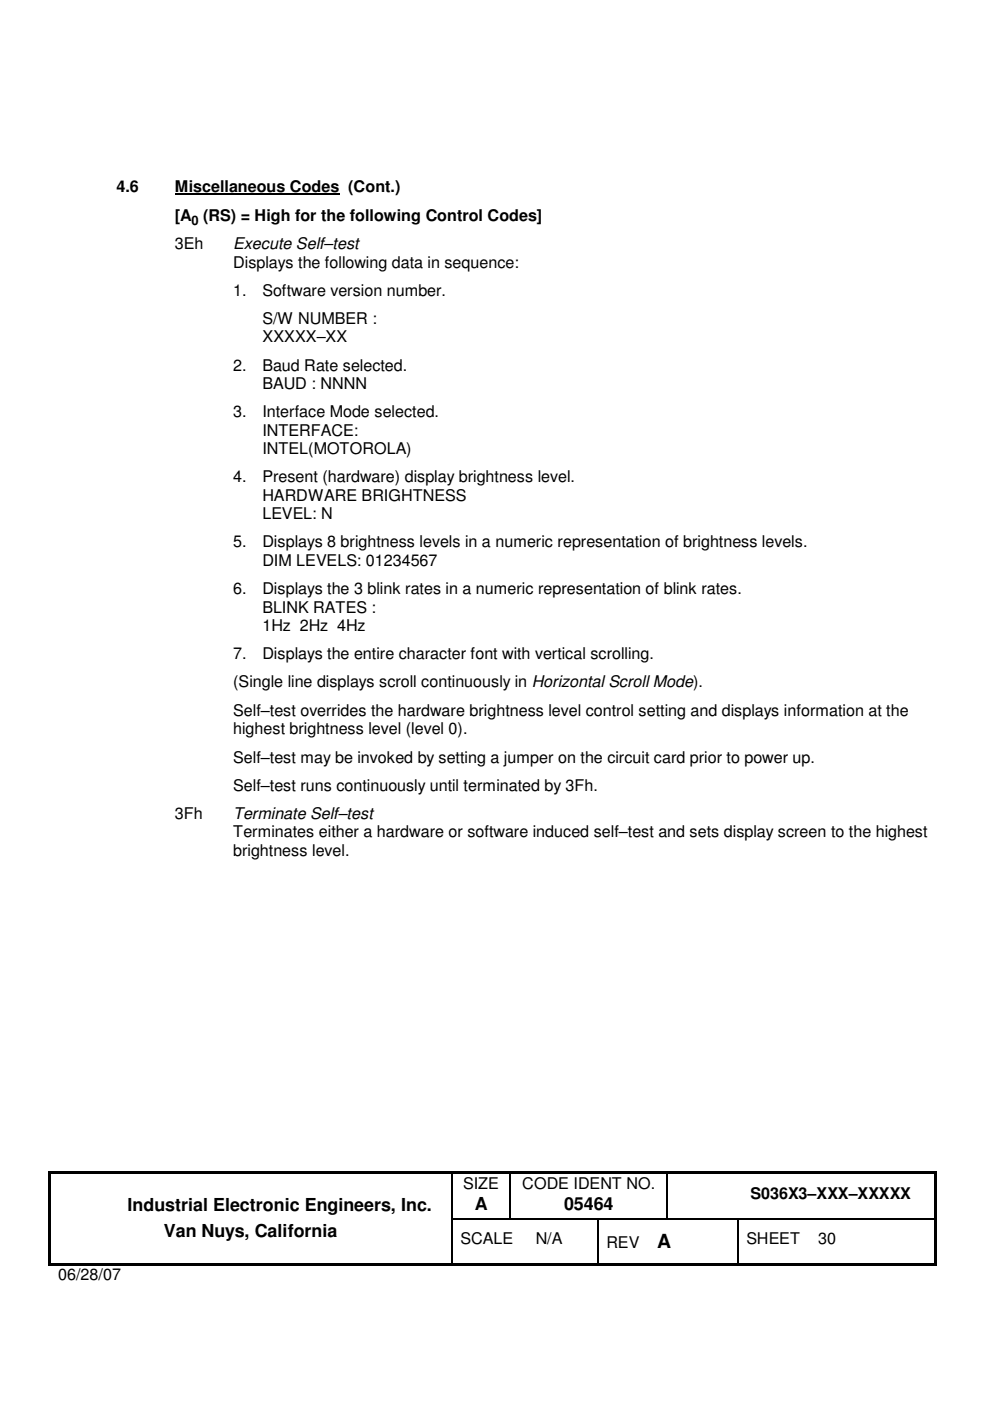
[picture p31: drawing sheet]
<svg xmlns="http://www.w3.org/2000/svg" width="210mm" height="297mm" viewBox="0 0 210 297" stroke-linecap="round" stroke-linejoin="round" font-family="sans-serif">
<defs><g id="words">
<text font-size="4.1" x="139.4" y="264.5">A</text>
<g font-size="3.8">
<text x="27.1" y="256.7">Industrial Electronic Engineers, Inc.</text>
<text x="100.7" y="256.5">A</text>
<text x="119.6" y="256.5">05464</text>
<text x="34.8" y="262.2">Van Nuys, California</text>
</g>
<g font-size="3.4">
<text x="24.7" y="40.6">4.6</text>
<text x="37.1" y="40.6">Miscellaneous Codes (Cont.)</text>
<text x="37.1" y="46.8">[A (RS) = High for the following Control Codes]</text>
<text x="37.1" y="52.8">3Eh</text>
<text x="49.4" y="52.8">Execute Self–test</text>
<text x="49.4" y="56.7">Displays the following data in sequence:</text>
<text x="49.4" y="62.7">1.</text>
<text x="55.6" y="62.7">Software version number.</text>
<text x="55.6" y="68.7">S/W NUMBER :</text>
<text x="55.6" y="72.6">XXXXX–XX</text>
<text x="49.4" y="78.6">2.</text>
<text x="55.6" y="78.6">Baud Rate selected.</text>
<text x="55.6" y="82.5">BAUD : NNNN</text>
<text x="49.4" y="88.5">3.</text>
<text x="55.6" y="88.5">Interface Mode selected.</text>
<text x="55.6" y="92.4">INTERFACE:</text>
<text x="55.6" y="96.3">INTEL(MOTOROLA)</text>
<text x="49.4" y="102.3">4.</text>
<text x="55.6" y="102.3">Present (hardware) display brightness level.</text>
<text x="55.6" y="106.2">HARDWARE BRIGHTNESS</text>
<text x="55.6" y="110.1">LEVEL: N</text>
<text x="49.4" y="116.1">5.</text>
<text x="55.6" y="116.1">Displays 8 brightness levels in a numeric representation of brightness levels.</text>
<text x="49.4" y="126">6.</text>
<text x="55.6" y="126">Displays the 3 blink rates in a numeric representation of blink rates.</text>
<text x="55.6" y="120">DIM LEVELS: 01234567</text>
<text x="55.6" y="129.9">BLINK RATES :</text>
<text x="55.6" y="133.8">1Hz 2Hz 4Hz</text>
<text x="49.4" y="139.8">7.</text>
<text x="55.6" y="139.8">Displays the entire character font with vertical scrolling.</text>
<text x="49.4" y="145.8">(Single line displays scroll continuously in Horizontal Scroll Mode).</text>
<text x="49.4" y="151.8">Self–test overrides the hardware brightness level control setting and displays information at the</text>
<text x="49.4" y="155.7">highest brightness level (level 0).</text>
<text x="49.4" y="161.7">Self–test may be invoked by setting a jumper on the circuit card prior to power up.</text>
<text x="49.4" y="167.6">Self–test runs continuously until terminated by 3Fh.</text>
<text x="37.1" y="173.6">3Fh</text>
<text x="49.4" y="173.6">Terminate Self–test</text>
<text x="49.4" y="177.5">Terminates either a hardware or software induced self–test and sets display screen to the highest</text>
<text x="49.4" y="181.5">brightness level.</text>
<text x="98.2" y="252.1">SIZE</text>
<text x="110.7" y="252.1">CODE IDENT NO.</text>
<text x="159.1" y="254.3">S036X3–XXX–XXXXX</text>
<text x="97.7" y="263.7">SCALE</text>
<text x="113.6" y="263.7">N/A</text>
<text x="158.2" y="263.7">SHEET</text>
<text x="173.4" y="263.7">30</text>
<text x="128.6" y="264.5">REV</text>
<text x="12.4" y="271.5">06/28/07</text>
</g>
<text font-size="2.8" x="40.6" y="47.8">0</text>
</g></defs>
<g fill="#000">
<path d="M10.2 248.4h.6v.5h-.6zM10.2 248.9h.6v9.4h-.6zM10.2 258.3h.6v.2h-.6zM10.8 248.4h84.9v.5h-84.9zM95.7 248.9h.2zM95.7 248.4h.5v.5h-.5zM95.7 258.3h.2v.2h-.2zM96.2 248.4h11.8v.5h-11.8zM108 248.9h.3zM108 248.4h.5v.5h-.5zM108 258.3h.3v.2h-.3zM108.5 248.4h32.9v.5h-32.9z"/>
<path d="M126.6 258.3h.2v.2h-.2zM141.4 248.9h.2zM141.4 248.4h.5v.5h-.5zM141.4 258.3h.2v.2h-.2zM141.9 248.4h56.3v.5h-56.3zM156.3 258.3h.2v.2h-.2zM198.2 248.4h.4v.5h-.4zM198.2 248.9h.4v9.4h-.4zM198.2 258.3h.4v.2h-.4zM10.2 258.5h.6v9.3h-.6zM10.2 267.8h.6v.5h-.6zM10.8 267.8h84.9v.5h-84.9z"/>
<path d="M95.7 267.8h.5v.5h-.5zM96.2 267.8h30.4v.5h-30.4zM126.6 267.8h.5v.5h-.5zM127.1 267.8h29.2v.5h-29.2zM156.3 267.8h.5v.5h-.5zM156.8 267.8h41.4v.5h-41.4zM198.2 258.5h.4v9.3h-.4zM198.2 267.8h.4v.5h-.4z"/>
</g>
<path d="M95.8 248.9v9.4M95.8 258.5v9.3M95.9 258.4h12.1M108.2 248.9v9.4M108.3 258.4h18.3M126.7 258.5v9.3M126.8 258.4h14.6M141.5 248.9v9.4M141.6 258.4h14.7M156.4 258.5v9.3M156.5 258.4h41.7" fill="none" stroke="#000" stroke-width=".25"/>
<path d="M37.1 41.2h34.8" fill="none" stroke="#000" stroke-width=".34"/>
<use href="#words"/>
</svg>
